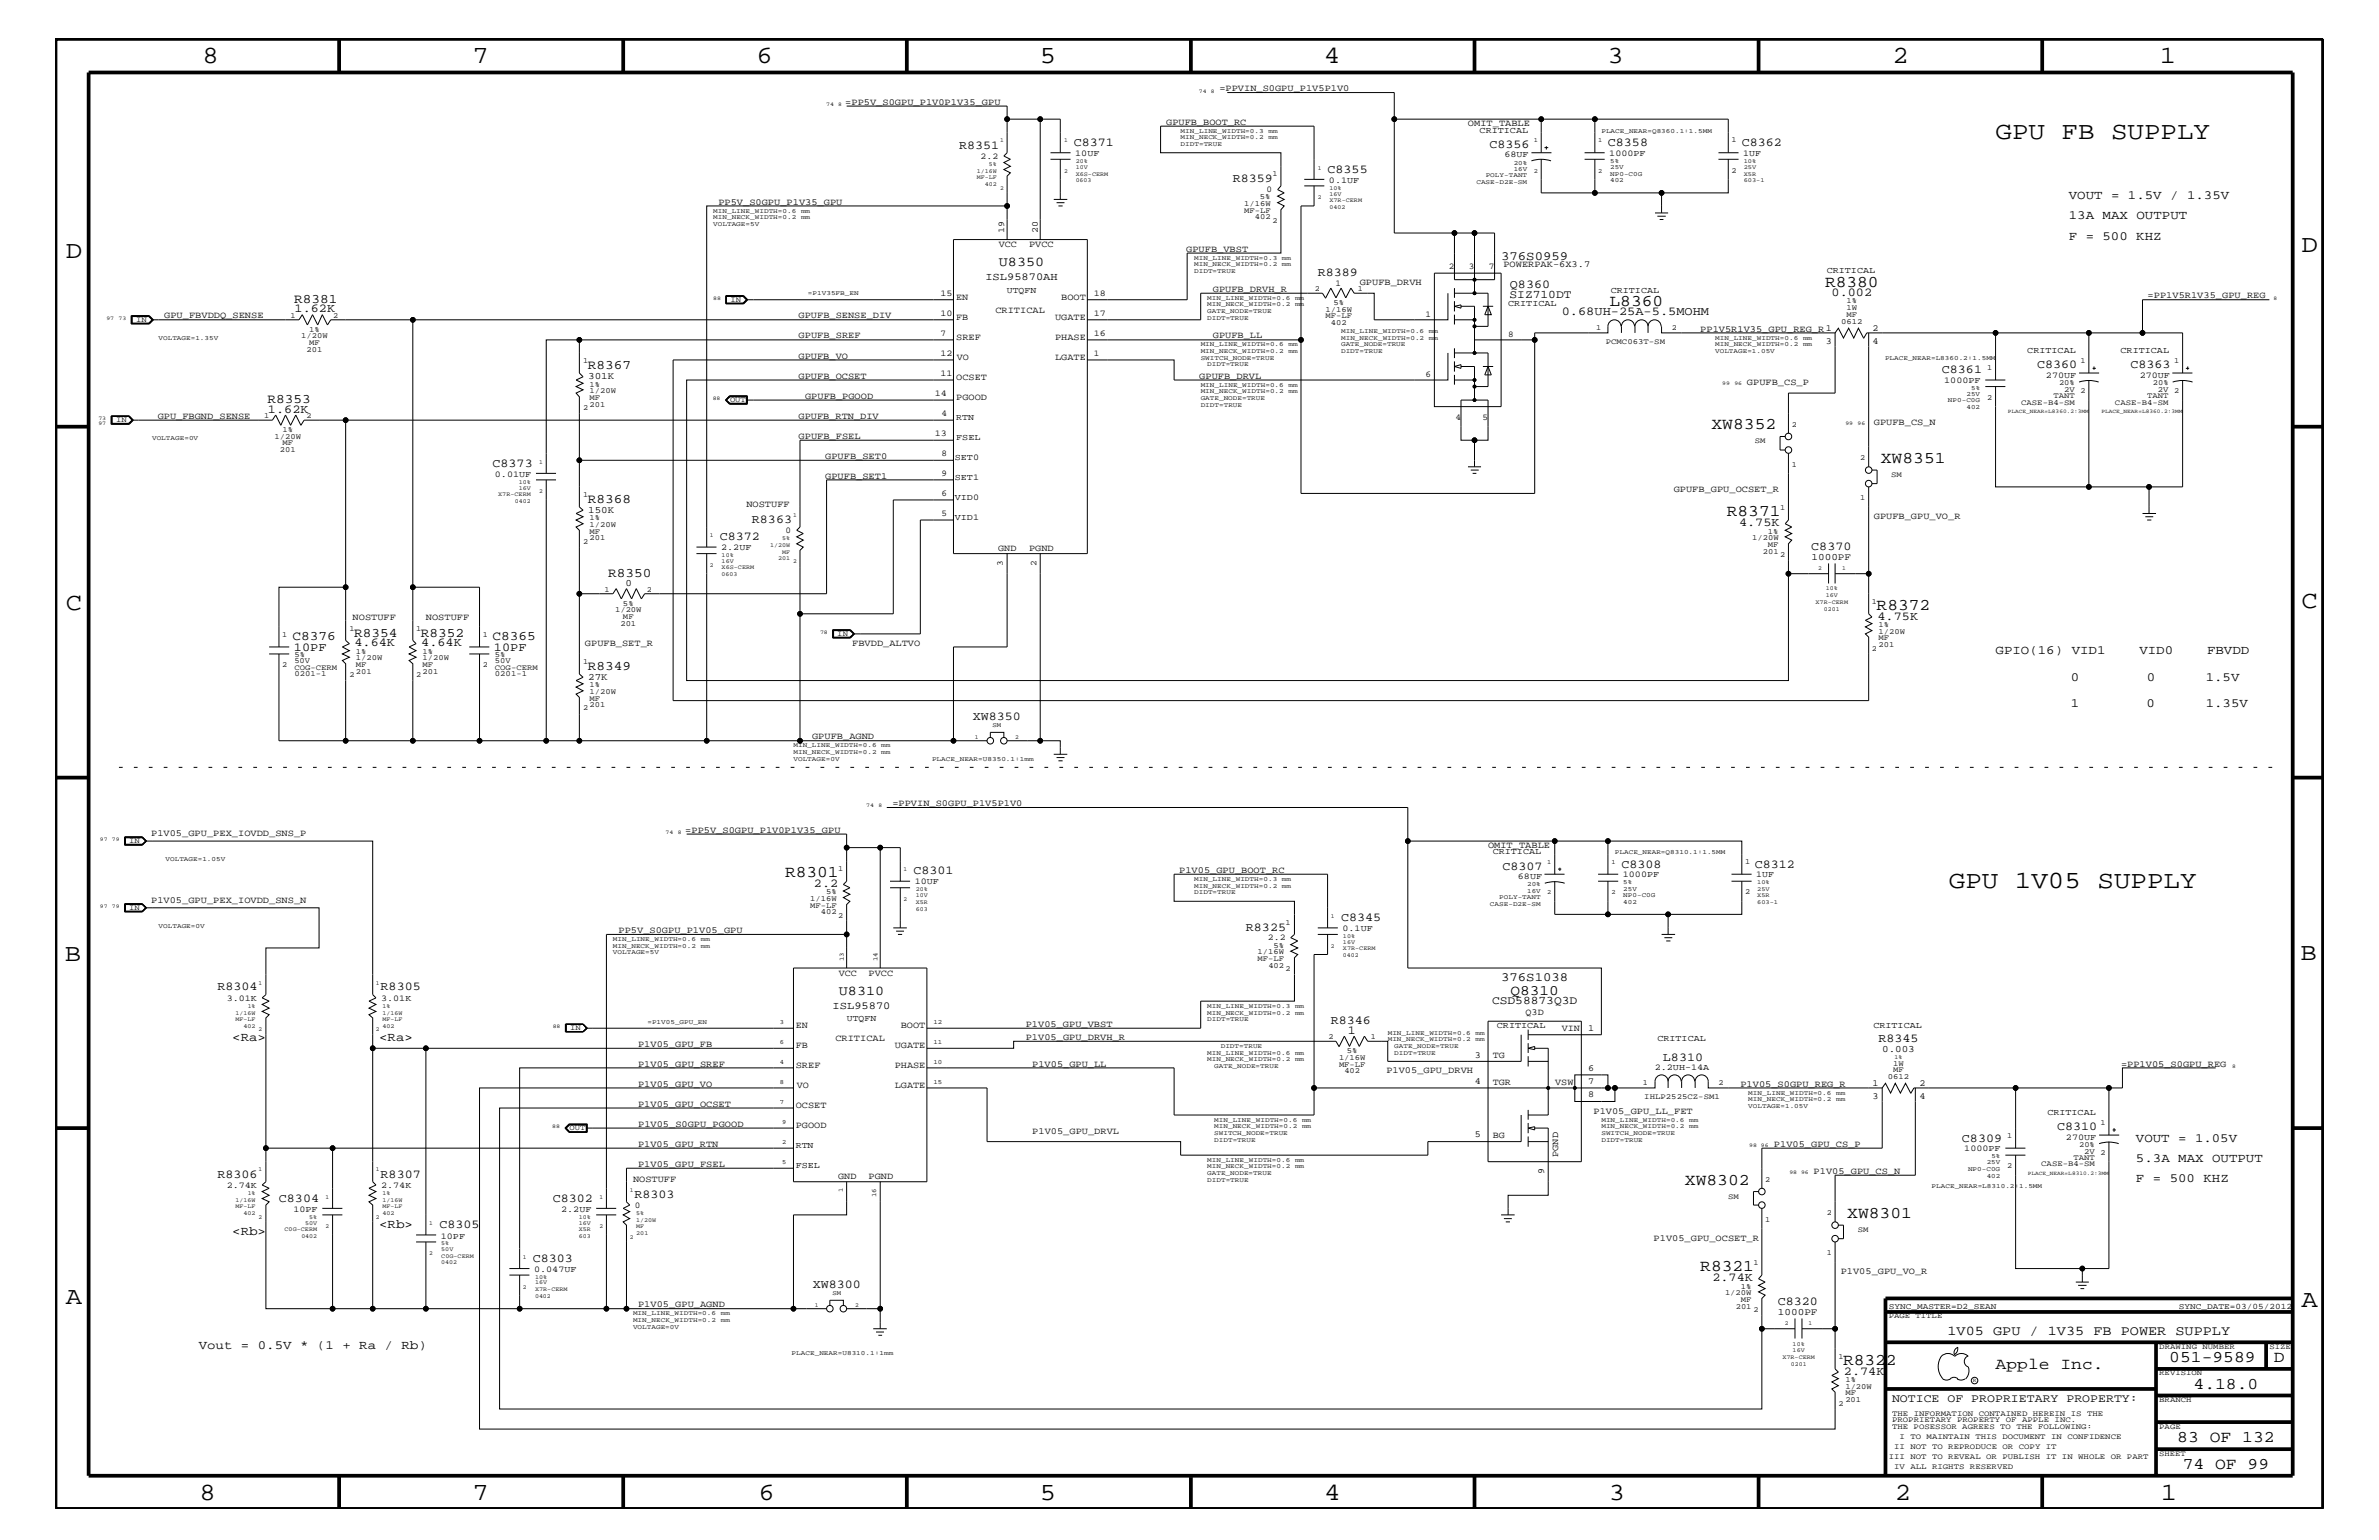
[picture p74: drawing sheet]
<svg xmlns="http://www.w3.org/2000/svg" width="432mm" height="279mm" viewBox="0 0 432 279" stroke-linecap="round" stroke-linejoin="round" font-family="sans-serif">
<defs><g id="words">
<g font-size="4.5">
<text x="36.7" y="11.5">8</text>
<text x="85.8" y="11.5">7</text>
<text x="137.3" y="11.5">6</text>
<text x="188.7" y="11.5">5</text>
<text x="240.3" y="11.5">4</text>
<text x="291.8" y="11.5">3</text>
<text x="343.5" y="11.5">2</text>
<text x="392" y="11.5">1</text>
<text x="362.2" y="25.3">GPU FB SUPPLY</text>
<text x="11.9" y="46.8">D</text>
<text x="417.7" y="45.7">D</text>
<text x="11.9" y="110.6">C</text>
<text x="417.7" y="110.3">C</text>
<text x="353.7" y="161.1">GPU 1V05 SUPPLY</text>
<text x="11.8" y="174.3">B</text>
<text x="417.6" y="174.2">B</text>
<text x="11.9" y="236.7">A</text>
<text x="417.7" y="237.1">A</text>
<text x="36.2" y="272.1">8</text>
<text x="85.8" y="272.1">7</text>
<text x="137.7" y="272.1">6</text>
<text x="188.7" y="272.1">5</text>
<text x="240.4" y="272.1">4</text>
<text x="292" y="272.1">3</text>
<text x="343.9" y="272.1">2</text>
<text x="392.2" y="272.1">1</text>
</g>
<g font-size="3">
<text x="331.3" y="52.1">R8380</text>
<text x="292.1" y="55.5">L8360</text>
<text x="310.6" y="77.9">XW8352</text>
<text x="341.4" y="83.9">XW8351</text>
<text x="313.4" y="93.7">R8371</text>
<text x="340.6" y="110.6">R8372</text>
<text x="142.5" y="159.1">R8301</text>
<text x="305.8" y="214.9">XW8302</text>
<text x="335.3" y="220.9">XW8301</text>
<text x="308.6" y="230.7">R8321</text>
<text x="334.5" y="247.6">R8322</text>
<text x="362.2" y="248.4">Apple Inc.</text>
<text x="393.7" y="247.1">051-9589</text>
<text x="398.1" y="252">4.18.0</text>
<text x="412.7" y="247.1">D</text>
<text x="395.2" y="261.6">83 OF 132</text>
<text x="396.2" y="266.6">74 OF 99</text>
</g>
<text font-size="2.6" x="274.2" y="180.5">Q8310</text>
<g font-size="2.5">
<text x="181.3" y="48.3">U8350</text>
<text x="152.3" y="180.5">U8310</text>
<text x="353.5" y="242.3">1V05 GPU / 1V35 FB POWER SUPPLY</text>
</g>
<g font-size="2.4">
<text x="53.4" y="55">R8381</text>
<text x="106.7" y="67">R8367</text>
<text x="48.6" y="73.2">R8353</text>
<text x="106.7" y="91.2">R8368</text>
<text x="110.4" y="104.7">R8350</text>
<text x="53.1" y="116.2">C8376</text>
<text x="64.3" y="115.5">R8354</text>
<text x="76.4" y="115.5">R8352</text>
<text x="89.4" y="116.2">C8365</text>
<text x="106.7" y="121.5">R8349</text>
</g>
<g font-size="2.3">
<text x="375.5" y="39.8">13A MAX OUTPUT</text>
<text x="375.5" y="36.2">VOUT = 1.5V / 1.35V</text>
<text x="272.5" y="47.1">376S0959</text>
<text x="375.5" y="43.5">F = 500 KHZ</text>
<text x="362.2" y="118.6">GPIO(16) VID1</text>
<text x="388.3" y="118.6">VID0</text>
<text x="400.6" y="118.6">FBVDD</text>
<text x="375.8" y="123.5">0</text>
<text x="389.6" y="123.5">0</text>
<text x="400.4" y="123.5">1.5V</text>
<text x="375.8" y="128.3">1</text>
<text x="389.6" y="128.3">0</text>
<text x="400.4" y="128.3">1.35V</text>
<text x="272.5" y="178">376S1038</text>
<text x="42.2" y="188.9">&lt;Ra&gt;</text>
<text x="68.8" y="188.9">&lt;Ra&gt;</text>
<text x="387.7" y="207.1">VOUT = 1.05V</text>
<text x="387.7" y="210.8">5.3A MAX OUTPUT</text>
<text x="387.7" y="214.4">F = 500 KHZ</text>
<text x="42.2" y="224.1">&lt;Rb&gt;</text>
<text x="68.8" y="222.9">&lt;Rb&gt;</text>
<text x="36.1" y="244.7">Vout = 0.5V * (1 + Ra / Rb)</text>
</g>
<g font-size="2.2">
<text x="174.1" y="27">R8351</text>
<text x="194.9" y="26.5">C8371</text>
<text x="270.3" y="26.9">C8356</text>
<text x="291.8" y="26.5">C8358</text>
<text x="316.1" y="26.5">C8362</text>
<text x="223.8" y="33">R8359</text>
<text x="241" y="31.4">C8355</text>
<text x="239.2" y="50.2">R8389</text>
<text x="274.1" y="52.2">Q8360</text>
<text x="332.4" y="53.8">0.002</text>
<text x="53.5" y="56.7">1.62K</text>
<text x="283.5" y="57.2">0.68UH-25A-5.5MOHM</text>
<text x="352.5" y="67.7">C8361</text>
<text x="369.7" y="66.8">C8360</text>
<text x="386.7" y="66.8">C8363</text>
<text x="48.6" y="74.9">1.62K</text>
<text x="89.4" y="84.7">C8373</text>
<text x="136.5" y="94.9">R8363</text>
<text x="315.6" y="95.4">4.75K</text>
<text x="130.6" y="98">C8372</text>
<text x="328.8" y="99.9">C8370</text>
<text x="340.8" y="112.5">4.75K</text>
<text x="53.3" y="118.1">10PF</text>
<text x="64.3" y="117.3">4.64K</text>
<text x="76.5" y="117.3">4.64K</text>
<text x="89.7" y="118.1">10PF</text>
<text x="176.6" y="130.7">XW8350</text>
<text x="147.7" y="160.9">2.2</text>
<text x="165.8" y="158.6">C8301</text>
<text x="272.7" y="157.8">C8307</text>
<text x="294.3" y="157.4">C8308</text>
<text x="318.5" y="157.4">C8312</text>
<text x="243.4" y="167.1">C8345</text>
<text x="226.1" y="168.9">R8325</text>
<text x="39.5" y="179.7">R8304</text>
<text x="69.1" y="179.7">R8305</text>
<text x="241.6" y="185.9">R8346</text>
<text x="244.6" y="187.6">1</text>
<text x="341" y="189.1">R8345</text>
<text x="301.8" y="192.5">L8310</text>
<text x="356.1" y="207.1">C8309</text>
<text x="373.4" y="205.1">C8310</text>
<text x="39.5" y="213.6">R8306</text>
<text x="69.1" y="213.6">R8307</text>
<text x="50.6" y="218">C8304</text>
<text x="100.3" y="218">C8302</text>
<text x="115.1" y="217.3">R8303</text>
<text x="79.8" y="222.9">C8305</text>
<text x="96.7" y="229">C8303</text>
<text x="147.5" y="233.7">XW8300</text>
<text x="310.8" y="232.4">2.74K</text>
<text x="322.7" y="236.8">C8320</text>
<text x="334.7" y="249.5">2.74K</text>
</g>
<g font-size="2.1">
<text x="274" y="54">SIZ710DT</text>
<text x="270.8" y="182.2">CSD58873Q3D</text>
<text x="343.4" y="254.4">NOTICE OF PROPRIETARY PROPERTY:</text>
</g>
<g font-size="1.9">
<text x="178.9" y="50.8">ISL95870AH</text>
<text x="151.1" y="183">ISL95870</text>
</g>
<g font-size="1.8">
<text x="106.8" y="68.8">301K</text>
<text x="106.8" y="93.1">150K</text>
<text x="328.8" y="101.6">1000PF</text>
<text x="113.5" y="106.4">0</text>
<text x="106.8" y="123.4">27K</text>
<text x="341.6" y="190.8">0.003</text>
<text x="322.7" y="238.6">1000PF</text>
</g>
<g font-size="1.7">
<text x="221.3" y="16.5">=PPVIN_S0GPU_P1V5P1V0</text>
<text x="153.4" y="19">=PP5V_S0GPU_P1V0P1V35_GPU</text>
<text x="211.7" y="22.6">GPUFB_BOOT_RC</text>
<text x="266.4" y="22.9">OMIT_TABLE</text>
<text x="130.4" y="37.2">PP5V_S0GPU_P1V35_GPU</text>
<text x="181.3" y="44.9">VCC</text>
<text x="186.8" y="44.9">PVCC</text>
<text x="215.3" y="45.7">GPUFB_VBST</text>
<text x="220.1" y="52.9">GPUFB_DRVH_R</text>
<text x="246.8" y="51.7">GPUFB_DRVH</text>
<text x="272.9" y="48.5">POWERPAK-6X3.7</text>
<text x="29.8" y="57.8">GPU_FBVDDQ_SENSE</text>
<text x="144.9" y="57.8">GPUFB_SENSE_DIV</text>
<text x="173.6" y="58">FB</text>
<text x="173.6" y="54.4">EN</text>
<text x="180.7" y="56.8">CRITICAL</text>
<text x="191.5" y="58">UGATE</text>
<text x="192.6" y="54.4">BOOT</text>
<text x="389.8" y="54.1">=PP1V5R1V35_GPU_REG</text>
<text x="144.9" y="61.4">GPUFB_SREF</text>
<text x="144.9" y="65.1">GPUFB_VO</text>
<text x="173.6" y="61.7">SREF</text>
<text x="173.7" y="65.3">VO</text>
<text x="191.5" y="61.7">PHASE</text>
<text x="191.5" y="65.3">LGATE</text>
<text x="220.1" y="61.4">GPUFB_LL</text>
<text x="308.6" y="60.2">PP1V5R1V35_GPU_REG_R1</text>
<text x="331.4" y="62.3">3</text>
<text x="339.9" y="60.1">2</text>
<text x="339.9" y="62.3">4</text>
<text x="144.9" y="68.7">GPUFB_OCSET</text>
<text x="173.6" y="68.9">OCSET</text>
<text x="217.7" y="68.7">GPUFB_DRVL</text>
<text x="317.1" y="69.9">GPUFB_CS_P</text>
<text x="28.6" y="76">GPU_FBGND_SENSE</text>
<text x="144.9" y="76">GPUFB_RTN_DIV</text>
<text x="146.1" y="72.3">GPUFB_PGOOD</text>
<text x="173.6" y="72.6">PGOOD</text>
<text x="340.1" y="77.2">GPUFB_CS_N</text>
<text x="144.9" y="79.6">GPUFB_FSEL</text>
<text x="149.8" y="83.3">GPUFB_SET0</text>
<text x="149.8" y="86.9">GPUFB_SET1</text>
<text x="303.8" y="89.3">GPUFB_GPU_OCSET_R</text>
<text x="135.5" y="92">NOSTUFF</text>
<text x="340.1" y="94.2">GPUFB_GPU_VO_R</text>
<text x="181.2" y="99.9">GND</text>
<text x="186.8" y="99.9">PGND</text>
<text x="64" y="112.6">NOSTUFF</text>
<text x="77.3" y="112.6">NOSTUFF</text>
<text x="106.2" y="117.2">GPUFB_SET_R</text>
<text x="154.7" y="117.2">FBVDD_ALTVO</text>
<text x="147.4" y="134.1">GPUFB_AGND</text>
<text x="162" y="146.2">=PPVIN_S0GPU_P1V5P1V0</text>
<text x="27.4" y="151.8">P1V05_GPU_PEX_IOVDD_SNS_P</text>
<text x="124.4" y="151.1">=PP5V_S0GPU_P1V0P1V35_GPU</text>
<text x="270.1" y="153.8">OMIT_TABLE</text>
<text x="214" y="158.4">P1V05_GPU_BOOT_RC</text>
<text x="27.4" y="163.9">P1V05_GPU_PEX_IOVDD_SNS_N</text>
<text x="112.3" y="169.3">PP5V_S0GPU_P1V05_GPU</text>
<text x="152.2" y="177.1">VCC</text>
<text x="157.6" y="177.1">PVCC</text>
<text x="276.9" y="184.1">Q3D</text>
<text x="115.8" y="189.9">P1V05_GPU_FB</text>
<text x="144.4" y="186.5">EN</text>
<text x="144.4" y="190.2">FB</text>
<text x="151.6" y="188.9">CRITICAL</text>
<text x="162.4" y="190.2">UGATE</text>
<text x="163.5" y="186.5">BOOT</text>
<text x="186.2" y="188.7">P1V05_GPU_DRVH_R</text>
<text x="186.2" y="186.3">P1V05_GPU_VBST</text>
<text x="267.7" y="191.9">3</text>
<text x="270.9" y="192">TG</text>
<text x="283.5" y="187.1">VIN</text>
<text x="288.3" y="187">1</text>
<text x="115.8" y="193.6">P1V05_GPU_SREF</text>
<text x="115.8" y="197.2">P1V05_GPU_VO</text>
<text x="144.4" y="193.7">SREF</text>
<text x="144.6" y="197.4">VO</text>
<text x="162.4" y="197.4">LGATE</text>
<text x="162.4" y="193.7">PHASE</text>
<text x="187.4" y="193.6">P1V05_GPU_LL</text>
<text x="251.6" y="194.8">P1V05_GPU_DRVH</text>
<text x="267.7" y="196.7">4</text>
<text x="270.9" y="196.8">TGR</text>
<text x="282.3" y="196.8">VSW</text>
<text x="288.3" y="194.3">6</text>
<text x="288.3" y="196.7">7</text>
<text x="315.9" y="197.2">P1V05_S0GPU_REG_R</text>
<text x="339.9" y="197">1</text>
<text x="348.4" y="197">2</text>
<text x="385" y="193.6">=PP1V05_S0GPU_REG</text>
<text x="115.8" y="200.9">P1V05_GPU_OCSET</text>
<text x="144.4" y="201">OCSET</text>
<text x="288.3" y="199.1">8</text>
<text x="289.2" y="202">P1V05_GPU_LL_FET</text>
<text x="339.9" y="199.3">3</text>
<text x="348.4" y="199.3">4</text>
<text x="115.8" y="204.4">P1V05_S0GPU_PGOOD</text>
<text x="115.8" y="208.1">P1V05_GPU_RTN</text>
<text x="144.4" y="204.7">PGOOD</text>
<text x="187.4" y="205.7">P1V05_GPU_DRVL</text>
<text x="267.7" y="206.4">5</text>
<text x="270.9" y="206.5">BG</text>
<text x="282.8" y="209.9" transform="rotate(-90 282.8 209.9)">PGND</text>
<text x="322" y="208.1">P1V05_GPU_CS_P</text>
<text x="114.9" y="214.4">NOSTUFF</text>
<text x="115.8" y="211.7">P1V05_GPU_FSEL</text>
<text x="152.1" y="213.9">GND</text>
<text x="157.6" y="213.9">PGND</text>
<text x="280.2" y="213" transform="rotate(-90 280.2 213)">9</text>
<text x="329.2" y="213">P1V05_GPU_CS_N</text>
<text x="300.1" y="225.1">P1V05_GPU_OCSET_R</text>
<text x="334.1" y="231.1">P1V05_GPU_VO_R</text>
<text x="115.8" y="237.2">P1V05_GPU_AGND</text>
</g>
<g font-size="1.6">
<text x="178" y="28.8">2.2</text>
<text x="195.2" y="28.3">10UF</text>
<text x="268.6" y="24.1">CRITICAL</text>
<text x="273" y="28.6">68UF</text>
<text x="292.1" y="28.3">1000PF</text>
<text x="316.4" y="28.3">1UF</text>
<text x="229.9" y="34.8">0</text>
<text x="241.2" y="33.1">0.1UF</text>
<text x="182.3" y="42.3" transform="rotate(-90 182.3 42.3)">19</text>
<text x="188.4" y="42.3" transform="rotate(-90 188.4 42.3)">20</text>
<text x="170.7" y="53.6">15</text>
<text x="182.8" y="53.2">UTQFN</text>
<text x="198.5" y="53.6">18</text>
<text x="242.4" y="51.8">1</text>
<text x="263" y="48.9">2</text>
<text x="266.6" y="48.9">3</text>
<text x="270.3" y="48.9">7</text>
<text x="292.4" y="53.2">CRITICAL</text>
<text x="331.6" y="49.6">CRITICAL</text>
<text x="170.7" y="57.3">10</text>
<text x="198.5" y="57.3">17</text>
<text x="258.7" y="57.4">1</text>
<text x="273.7" y="55.6">CRITICAL</text>
<text x="170.7" y="64.5">12</text>
<text x="170.7" y="60.9">7</text>
<text x="198.5" y="64.5">1</text>
<text x="198.5" y="60.9">16</text>
<text x="273.7" y="61.1">8</text>
<text x="368" y="64">CRITICAL</text>
<text x="384.9" y="64">CRITICAL</text>
<text x="169.7" y="71.8">14</text>
<text x="170.7" y="68.2">11</text>
<text x="258.7" y="68.4">6</text>
<text x="352.9" y="69.5">1000PF</text>
<text x="371.3" y="68.5">270UF</text>
<text x="388.4" y="68.5">270UF</text>
<text x="170.9" y="75.5">4</text>
<text x="173.6" y="76.2">RTN</text>
<text x="264.2" y="76.2">4</text>
<text x="269.1" y="76.2">5</text>
<text x="169.7" y="79.1">13</text>
<text x="170.9" y="82.7">8</text>
<text x="173.3" y="83.5">SET0</text>
<text x="173.6" y="79.9">FSEL</text>
<text x="89.8" y="86.5">0.01UF</text>
<text x="170.9" y="86.4">9</text>
<text x="173.3" y="87.1">SET1</text>
<text x="170.9" y="90">6</text>
<text x="170.9" y="93.7">5</text>
<text x="173.3" y="90.7">VID0</text>
<text x="173.3" y="94.3">VID1</text>
<text x="130.9" y="99.9">2.2UF</text>
<text x="142.6" y="96.7">0</text>
<text x="182" y="102.6" transform="rotate(-90 182 102.6)">3</text>
<text x="188.1" y="102.6" transform="rotate(-90 188.1 102.6)">2</text>
<text x="270.9" y="155">CRITICAL</text>
<text x="166" y="160.5">10UF</text>
<text x="275.5" y="159.5">68UF</text>
<text x="294.6" y="159.2">1000PF</text>
<text x="318.8" y="159.2">1UF</text>
<text x="230.1" y="170.6">2.2</text>
<text x="243.7" y="168.9">0.1UF</text>
<text x="41.1" y="181.6">3.01K</text>
<text x="69.2" y="181.6">3.01K</text>
<text x="153.7" y="185.3">UTQFN</text>
<text x="271.7" y="186.5">CRITICAL</text>
<text x="300.8" y="188.9">CRITICAL</text>
<text x="340" y="186.5">CRITICAL</text>
<text x="300.4" y="194.2">2.2UH-14A</text>
<text x="371.6" y="202.3">CRITICAL</text>
<text x="144.4" y="208.3">RTN</text>
<text x="356.5" y="208.9">1000PF</text>
<text x="375" y="206.8">270UF</text>
<text x="41.1" y="215.5">2.74K</text>
<text x="69.2" y="215.5">2.74K</text>
<text x="144.4" y="211.9">FSEL</text>
<text x="53.3" y="219.8">10PF</text>
<text x="101.9" y="219.8">2.2UF</text>
<text x="115.2" y="219.1">0</text>
<text x="80" y="224.7">10PF</text>
<text x="96.9" y="230.7">0.047UF</text>
</g>
<g font-size="1.5">
<text x="342.8" y="237.4">SYNC_MASTER=D2_SEAN</text>
<text x="395.5" y="237.4">SYNC_DATE=03/05/2012</text>
</g>
<g font-size="1.4">
<text x="314.3" y="25.9">1</text>
<text x="231" y="31.9">1</text>
<text x="314.3" y="31.4">2</text>
<text x="225.8" y="37.4">1/16W</text>
<text x="225.8" y="38.6">MF-LF</text>
<text x="227.8" y="39.8">402</text>
<text x="228.7" y="36.2">5%</text>
<text x="231" y="40.4">2</text>
<text x="238.7" y="52.8">2</text>
<text x="246.5" y="52.8">1</text>
<text x="24.7" y="58.4">IN</text>
<text x="52.7" y="57.7">1</text>
<text x="60.5" y="57.7">2</text>
<text x="132.6" y="54.7">IN</text>
<text x="240.6" y="56.6">1/16W</text>
<text x="240.6" y="57.8">MF-LF</text>
<text x="241.6" y="59">402</text>
<text x="242" y="55.3">5%</text>
<text x="289.7" y="59.8">1</text>
<text x="303.4" y="59.8">2</text>
<text x="334.2" y="58.7">0612</text>
<text x="335.2" y="56.3">1W</text>
<text x="335.2" y="55.1">1%</text>
<text x="335.2" y="57.5">MF</text>
<text x="54.7" y="61.4">1/20W</text>
<text x="55.6" y="63.9">201</text>
<text x="56.1" y="60.2">1%</text>
<text x="56.1" y="62.6">MF</text>
<text x="105.8" y="65.9">1</text>
<text x="291.5" y="62.3">PCMC063T-SM</text>
<text x="377.6" y="65.9">1</text>
<text x="394.6" y="65.9">1</text>
<text x="107" y="70.1">1%</text>
<text x="107" y="71.3">1/20W</text>
<text x="360.7" y="67.1">1</text>
<text x="373.7" y="69.9">20%</text>
<text x="374.6" y="71.1">2V 2</text>
<text x="390.7" y="69.9">20%</text>
<text x="391.7" y="71.1">2V 2</text>
<text x="21.1" y="76.6">IN</text>
<text x="47.9" y="75.8">1</text>
<text x="55.6" y="75.8">2</text>
<text x="105.8" y="74.4">2</text>
<text x="107" y="72.6">MF</text>
<text x="107" y="73.8">201</text>
<text x="132.5" y="72.9">OUT</text>
<text x="325.2" y="77.4">2</text>
<text x="360.7" y="72.6">2</text>
<text x="366.9" y="73.4">CASE-B4-SM</text>
<text x="372.7" y="72.2">TANT</text>
<text x="383.9" y="73.4">CASE-B4-SM</text>
<text x="389.7" y="72.2">TANT</text>
<text x="49.8" y="79.6">1/20W</text>
<text x="50.8" y="82">201</text>
<text x="51.3" y="78.3">1%</text>
<text x="51.3" y="80.8">MF</text>
<text x="318.5" y="80.5">SM</text>
<text x="337.7" y="83.5">2</text>
<text x="325.2" y="84.7">1</text>
<text x="343.2" y="86.5">SM</text>
<text x="105.8" y="90.1">1</text>
<text x="107" y="95.6">1/20W</text>
<text x="107" y="94.3">1%</text>
<text x="323.1" y="92.6">1</text>
<text x="337.7" y="90.7">1</text>
<text x="105.8" y="98.7">2</text>
<text x="107" y="96.8">MF</text>
<text x="107" y="98">201</text>
<text x="318" y="98">1/20W</text>
<text x="320" y="100.4">201</text>
<text x="320.9" y="96.8">1%</text>
<text x="320.9" y="99.3">MF</text>
<text x="323.1" y="101">2</text>
<text x="109.7" y="107.4">1</text>
<text x="117.4" y="107.4">2</text>
<text x="111.6" y="111.1">1/20W</text>
<text x="112.6" y="113.6">201</text>
<text x="113.1" y="112.3">MF</text>
<text x="113.1" y="109.9">5%</text>
<text x="339.8" y="109.5">1</text>
<text x="341" y="113.7">1%</text>
<text x="51.2" y="115.6">1</text>
<text x="53.4" y="119.2">5%</text>
<text x="63.4" y="114.4">1</text>
<text x="64.6" y="119.8">1/20W</text>
<text x="64.6" y="118.6">1%</text>
<text x="75.5" y="114.4">1</text>
<text x="76.7" y="119.8">1/20W</text>
<text x="76.7" y="118.6">1%</text>
<text x="87.6" y="115.6">1</text>
<text x="89.8" y="119.2">5%</text>
<text x="152" y="115.3">IN</text>
<text x="339.8" y="118.1">2</text>
<text x="341" y="115">1/20W</text>
<text x="341" y="116.2">MF</text>
<text x="341" y="117.4">201</text>
<text x="51.2" y="121">2</text>
<text x="53.4" y="121.5">COG-CERM</text>
<text x="53.4" y="122.7">0201-1</text>
<text x="53.4" y="120.3">50V</text>
<text x="63.4" y="122.9">2</text>
<text x="64.6" y="121">MF</text>
<text x="64.6" y="122.3">201</text>
<text x="75.5" y="122.9">2</text>
<text x="76.7" y="121">MF</text>
<text x="76.7" y="122.3">201</text>
<text x="87.6" y="121">2</text>
<text x="89.8" y="122.7">0201-1</text>
<text x="89.8" y="120.3">50V</text>
<text x="89.8" y="121.5">COG-CERM</text>
<text x="105.8" y="120.4">1</text>
<text x="107" y="125.9">1/20W</text>
<text x="107" y="124.7">1%</text>
<text x="105.8" y="128.9">2</text>
<text x="107" y="127.1">MF</text>
<text x="107" y="128.3">201</text>
<text x="23.5" y="152.9">IN</text>
<text x="152.1" y="158">1</text>
<text x="316.7" y="156.8">1</text>
<text x="23.5" y="165">IN</text>
<text x="147.1" y="163.5">1/16W</text>
<text x="147.1" y="164.7">MF-LF</text>
<text x="149" y="165.9">402</text>
<text x="149.9" y="162.2">5%</text>
<text x="152.1" y="166.5">2</text>
<text x="233.3" y="167.8">1</text>
<text x="316.7" y="162.2">2</text>
<text x="228.3" y="173.2">1/16W</text>
<text x="231.1" y="172">5%</text>
<text x="228.3" y="174.4">MF-LF</text>
<text x="230.2" y="175.6">402</text>
<text x="233.3" y="176.2">2</text>
<text x="103.5" y="186.9">IN</text>
<text x="241.1" y="188.6">2</text>
<text x="244.5" y="191.1">5%</text>
<text x="248.8" y="188.6">1</text>
<text x="243" y="193.6">MF-LF</text>
<text x="243" y="192.3">1/16W</text>
<text x="244" y="194.8">402</text>
<text x="298.2" y="196.8">1</text>
<text x="311.9" y="196.8">2</text>
<text x="342.6" y="195.7">0612</text>
<text x="343.6" y="194.5">MF</text>
<text x="343.6" y="193.3">1W</text>
<text x="298.4" y="199.3">IHLP2525CZ-SM1</text>
<text x="103.4" y="205.1">OUT</text>
<text x="364.3" y="206.5">1</text>
<text x="377.4" y="208.1">20%</text>
<text x="378.3" y="209.3">2V 2</text>
<text x="381.3" y="204.1">1</text>
<text x="320.4" y="214.4">2</text>
<text x="364.3" y="211.9">2</text>
<text x="370.5" y="211.6">CASE-B4-SM</text>
<text x="376.3" y="210.4">TANT</text>
<text x="313.7" y="217.5">SM</text>
<text x="320.4" y="221.7">1</text>
<text x="331.6" y="220.4">2</text>
<text x="331.6" y="227.7">1</text>
<text x="337.2" y="223.5">SM</text>
<text x="316" y="233.8">1%</text>
<text x="318.3" y="229.6">1</text>
<text x="313.1" y="235">1/20W</text>
<text x="315" y="237.4">201</text>
<text x="316" y="236.2">MF</text>
<text x="318.3" y="238">2</text>
<text x="342.8" y="239.2">PAGE TITLE</text>
<text x="391.9" y="244.7">DRAWING NUMBER</text>
<text x="411.9" y="244.7">SIZE</text>
<text x="333.7" y="246.5">1</text>
<text x="334.9" y="252">1/20W</text>
<text x="334.9" y="250.7">1%</text>
<text x="391.9" y="249.5">REVISION</text>
<text x="333.7" y="255">2</text>
<text x="334.9" y="253.2">MF</text>
<text x="334.9" y="254.4">201</text>
<text x="343.4" y="256.8">THE INFORMATION CONTAINED HEREIN IS THE</text>
<text x="391.9" y="254.4">BRANCH</text>
<text x="343.4" y="258">PROPRIETARY PROPERTY OF APPLE INC.</text>
<text x="343.4" y="259.3">THE POSESSOR AGREES TO THE FOLLOWING:</text>
<text x="343.8" y="262.9">II NOT TO REPRODUCE OR COPY IT</text>
<text x="344.8" y="261.1">I TO MAINTAIN THIS DOCUMENT IN CONFIDENCE</text>
<text x="391.9" y="259.3">PAGE</text>
<text x="342.8" y="264.7">III NOT TO REVEAL OR PUBLISH IT IN WHOLE OR PART</text>
<text x="343.8" y="266.6">IV ALL RIGHTS RESERVED</text>
<text x="391.9" y="264.1">SHEET</text>
</g>
<g font-size="1.2">
<text x="214.3" y="24.1">MIN_LINE_WIDTH=0.3</text>
<text x="214.3" y="26.5">DIDT=TRUE</text>
<text x="214.3" y="25.3">MIN_NECK_WIDTH=0.2</text>
<text x="230.2" y="24.1">mm</text>
<text x="230.2" y="25.3">mm</text>
<text x="274.7" y="29.9">20%</text>
<text x="278.4" y="25.9">1</text>
<text x="290.1" y="25.9">1</text>
<text x="290.7" y="24.1">PLACE_NEAR=Q8360.1:1.5MM</text>
<text x="292.3" y="29.5">5%</text>
<text x="268" y="33.4">CASE-D2E-SM</text>
<text x="269.7" y="32.2">POLY-TANT</text>
<text x="274.7" y="31.1">16V</text>
<text x="278.4" y="31.4">2</text>
<text x="290.1" y="31.4">2</text>
<text x="292.3" y="33">402</text>
<text x="292.3" y="30.6">25V</text>
<text x="292.3" y="31.9">NP0-C0G</text>
<text x="129.5" y="38.6">MIN_LINE_WIDTH=0.6</text>
<text x="129.5" y="41">VOLTAGE=5V</text>
<text x="129.5" y="39.8">MIN_NECK_WIDTH=0.2</text>
<text x="145.4" y="38.6">mm</text>
<text x="145.4" y="39.8">mm</text>
<text x="216.7" y="47.1">MIN_LINE_WIDTH=0.3</text>
<text x="232.7" y="47.1">mm</text>
<text x="146.6" y="53.5">=P1V35FB_EN</text>
<text x="216.7" y="48.3">MIN_NECK_WIDTH=0.2</text>
<text x="216.7" y="49.6">DIDT=TRUE</text>
<text x="232.7" y="48.3">mm</text>
<text x="219.1" y="54.4">MIN_LINE_WIDTH=0.6</text>
<text x="219.1" y="55.6">MIN_NECK_WIDTH=0.2</text>
<text x="219.1" y="58">DIDT=TRUE</text>
<text x="219.1" y="56.8">GATE_NODE=TRUE</text>
<text x="235.1" y="54.4">mm</text>
<text x="235.1" y="55.6">mm</text>
<text x="28.8" y="61.7">VOLTAGE=1.35V</text>
<text x="217.9" y="62.9">MIN_LINE_WIDTH=0.6</text>
<text x="217.9" y="65.3">SWITCH_NODE=TRUE</text>
<text x="217.9" y="64">MIN_NECK_WIDTH=0.2</text>
<text x="233.9" y="62.9">mm</text>
<text x="233.9" y="64">mm</text>
<text x="243.4" y="62.9">GATE_NODE=TRUE</text>
<text x="243.4" y="64">DIDT=TRUE</text>
<text x="243.4" y="61.7">MIN_NECK_WIDTH=0.2</text>
<text x="243.4" y="60.4">MIN_LINE_WIDTH=0.6</text>
<text x="259.4" y="61.7">mm</text>
<text x="259.4" y="60.4">mm</text>
<text x="311.3" y="62.9">MIN_NECK_WIDTH=0.2</text>
<text x="311.3" y="64">VOLTAGE=1.05V</text>
<text x="311.3" y="61.7">MIN_LINE_WIDTH=0.6</text>
<text x="327.3" y="62.9">mm</text>
<text x="327.3" y="61.7">mm</text>
<text x="342.1" y="65.3">PLACE_NEAR=L8360.2:1.5MM</text>
<text x="217.9" y="71.3">MIN_NECK_WIDTH=0.2</text>
<text x="217.9" y="70.1">MIN_LINE_WIDTH=0.6</text>
<text x="219.1" y="66.5">DIDT=TRUE</text>
<text x="233.9" y="71.3">mm</text>
<text x="233.9" y="70.1">mm</text>
<text x="357" y="71.8">25V</text>
<text x="357.8" y="70.7">5%</text>
<text x="217.9" y="73.8">DIDT=TRUE</text>
<text x="217.9" y="72.6">GATE_NODE=TRUE</text>
<text x="353.6" y="73">NP0-C0G</text>
<text x="357" y="74.3">402</text>
<text x="27.6" y="79.9">VOLTAGE=0V</text>
<text x="180.1" y="131.9">SM</text>
<text x="144" y="135.6">MIN_LINE_WIDTH=0.6</text>
<text x="144" y="136.8">MIN_NECK_WIDTH=0.2</text>
<text x="160" y="135.6">mm</text>
<text x="160" y="136.8">mm</text>
<text x="144" y="138">VOLTAGE=0V</text>
<text x="169.2" y="138">PLACE_NEAR=U8350.1:1mm</text>
<text x="293.1" y="155">PLACE_NEAR=Q8310.1:1.5MM</text>
<text x="30.1" y="156.2">VOLTAGE=1.05V</text>
<text x="216.7" y="161.1">MIN_NECK_WIDTH=0.2</text>
<text x="216.7" y="159.9">MIN_LINE_WIDTH=0.3</text>
<text x="232.7" y="161.1">mm</text>
<text x="232.7" y="159.9">mm</text>
<text x="277.2" y="162">16V</text>
<text x="277.2" y="160.8">20%</text>
<text x="280.8" y="156.8">1</text>
<text x="292.5" y="156.8">1</text>
<text x="294.6" y="160.5">5%</text>
<text x="294.6" y="161.6">25V</text>
<text x="216.7" y="162.2">DIDT=TRUE</text>
<text x="270.4" y="164.4">CASE-D2E-SM</text>
<text x="272.1" y="163.1">POLY-TANT</text>
<text x="280.8" y="162.2">2</text>
<text x="292.5" y="162.2">2</text>
<text x="294.6" y="163.9">402</text>
<text x="294.6" y="162.8">NP0-C0G</text>
<text x="28.8" y="168.3">VOLTAGE=0V</text>
<text x="111.3" y="173.2">VOLTAGE=5V</text>
<text x="111.3" y="170.7">MIN_LINE_WIDTH=0.6</text>
<text x="111.3" y="172">MIN_NECK_WIDTH=0.2</text>
<text x="127.2" y="170.7">mm</text>
<text x="127.2" y="172">mm</text>
<text x="153.2" y="174.4" transform="rotate(-90 153.2 174.4)">13</text>
<text x="159.3" y="174.4" transform="rotate(-90 159.3 174.4)">14</text>
<text x="117.5" y="185.7">=P1V05_GPU_EN</text>
<text x="141.6" y="185.8">3</text>
<text x="169.4" y="185.8">12</text>
<text x="219.1" y="182.9">MIN_LINE_WIDTH=0.3</text>
<text x="219.1" y="185.3">DIDT=TRUE</text>
<text x="219.1" y="184.1">MIN_NECK_WIDTH=0.2</text>
<text x="235.1" y="182.9">mm</text>
<text x="235.1" y="184.1">mm</text>
<text x="141.6" y="189.4">6</text>
<text x="169.4" y="189.4">11</text>
<text x="219.1" y="191.4">MIN_LINE_WIDTH=0.6</text>
<text x="221.6" y="190.2">DIDT=TRUE</text>
<text x="235.1" y="191.4">mm</text>
<text x="251.9" y="187.7">MIN_LINE_WIDTH=0.6</text>
<text x="251.9" y="188.9">MIN_NECK_WIDTH=0.2</text>
<text x="253.1" y="190.2">GATE_NODE=TRUE</text>
<text x="253.1" y="191.4">DIDT=TRUE</text>
<text x="267.8" y="187.7">mm</text>
<text x="267.8" y="188.9">mm</text>
<text x="141.6" y="193.1">4</text>
<text x="141.6" y="196.7">8</text>
<text x="169.4" y="196.7">15</text>
<text x="169.4" y="193.1">10</text>
<text x="219.1" y="192.6">MIN_NECK_WIDTH=0.2</text>
<text x="220.4" y="193.7">GATE_NODE=TRUE</text>
<text x="235.1" y="192.6">mm</text>
<text x="141.6" y="200.3">7</text>
<text x="142" y="204">9</text>
<text x="220.4" y="203.5">MIN_LINE_WIDTH=0.6</text>
<text x="236.3" y="203.5">mm</text>
<text x="290.7" y="203.5">MIN_LINE_WIDTH=0.6</text>
<text x="306.6" y="203.5">mm</text>
<text x="317.3" y="198.7">MIN_LINE_WIDTH=0.6</text>
<text x="317.3" y="201">VOLTAGE=1.05V</text>
<text x="317.3" y="199.8">MIN_NECK_WIDTH=0.2</text>
<text x="333.3" y="198.7">mm</text>
<text x="333.3" y="199.8">mm</text>
<text x="142" y="207.6">2</text>
<text x="220.4" y="205.9">SWITCH_NODE=TRUE</text>
<text x="220.4" y="207.1">DIDT=TRUE</text>
<text x="220.4" y="204.7">MIN_NECK_WIDTH=0.2</text>
<text x="236.3" y="204.7">mm</text>
<text x="290.7" y="204.7">MIN_NECK_WIDTH=0.2</text>
<text x="290.7" y="207.1">DIDT=TRUE</text>
<text x="290.7" y="205.9">SWITCH_NODE=TRUE</text>
<text x="306.6" y="204.7">mm</text>
<text x="142" y="211.3">5</text>
<text x="219.1" y="211.9">MIN_NECK_WIDTH=0.2</text>
<text x="219.1" y="210.8">MIN_LINE_WIDTH=0.6</text>
<text x="219.1" y="214.4">DIDT=TRUE</text>
<text x="219.1" y="213.2">GATE_NODE=TRUE</text>
<text x="235.1" y="211.9">mm</text>
<text x="235.1" y="210.8">mm</text>
<text x="350.6" y="215.6">PLACE_NEAR=L8310.2:1.5MM</text>
<text x="357.2" y="212.5">NP0-C0G</text>
<text x="360.6" y="213.6">402</text>
<text x="360.6" y="211.3">25V</text>
<text x="361.4" y="210.2">5%</text>
<text x="153" y="216.4" transform="rotate(-90 153 216.4)">1</text>
<text x="159" y="217.2" transform="rotate(-90 159 217.2)">16</text>
<text x="114.9" y="238.6">MIN_LINE_WIDTH=0.6</text>
<text x="114.9" y="239.9">MIN_NECK_WIDTH=0.2</text>
<text x="130.8" y="238.6">mm</text>
<text x="130.8" y="239.9">mm</text>
<text x="151.1" y="235">SM</text>
<text x="114.9" y="241.1">VOLTAGE=0V</text>
<text x="143.7" y="245.9">PLACE_NEAR=U8310.1:1mm</text>
</g>
<g font-size="1.1">
<text x="181.5" y="25.9">1</text>
<text x="193.1" y="25.9">1</text>
<text x="195.2" y="29.5">20%</text>
<text x="316.5" y="29.5">10%</text>
<text x="177.3" y="32.5">MF-LF</text>
<text x="177.3" y="31.4">1/16W</text>
<text x="178.7" y="33.7">402</text>
<text x="179.5" y="30.2">5%</text>
<text x="181.5" y="34.4">2</text>
<text x="193.1" y="31.4">2</text>
<text x="195.2" y="30.6">10V</text>
<text x="195.2" y="31.9">X6S-CERM</text>
<text x="195.2" y="33">0603</text>
<text x="239.2" y="30.8">1</text>
<text x="241.3" y="34.4">10%</text>
<text x="241.3" y="35.5">16V</text>
<text x="316.5" y="33">603-1</text>
<text x="316.5" y="30.6">25V</text>
<text x="316.5" y="31.9">X5R</text>
<text x="239.2" y="36.2">2</text>
<text x="241.3" y="37.9">0402</text>
<text x="241.3" y="36.7">X7R-CERM</text>
<text x="94.1" y="87.7">10%</text>
<text x="94.1" y="88.8">16V</text>
<text x="97.9" y="84.1">1</text>
<text x="97.9" y="89.5">2</text>
<text x="90.4" y="90">X7R-CERM</text>
<text x="93.5" y="91.2">0402</text>
<text x="143.9" y="93.8">1</text>
<text x="128.9" y="97.4">1</text>
<text x="131" y="101">10%</text>
<text x="139.8" y="99.3">1/20W</text>
<text x="141.2" y="101.6">201</text>
<text x="142" y="100.4">MF</text>
<text x="142" y="98">5%</text>
<text x="128.9" y="102.9">2</text>
<text x="131" y="104.6">0603</text>
<text x="131" y="103.3">X6S-CERM</text>
<text x="131" y="102.1">16V</text>
<text x="143.9" y="102.2">2</text>
<text x="330" y="103.5">2</text>
<text x="331.4" y="107.1">10%</text>
<text x="334.3" y="103.5">1</text>
<text x="329.5" y="109.5">X7R-CERM</text>
<text x="331" y="110.8">0201</text>
<text x="331.4" y="108.3">16V</text>
<text x="177" y="134.1">1</text>
<text x="184.2" y="134.1">2</text>
<text x="164" y="158">1</text>
<text x="166.2" y="161.7">20%</text>
<text x="318.9" y="160.5">10%</text>
<text x="318.9" y="161.6">25V</text>
<text x="164" y="163.5">2</text>
<text x="166.2" y="163.9">X5R</text>
<text x="166.2" y="165.2">603</text>
<text x="166.2" y="162.8">10V</text>
<text x="241.6" y="166.5">1</text>
<text x="318.9" y="162.8">X5R</text>
<text x="318.9" y="163.9">603-1</text>
<text x="241.6" y="172">2</text>
<text x="243.8" y="170.1">10%</text>
<text x="243.8" y="171.2">16V</text>
<text x="243.8" y="173.7">0402</text>
<text x="243.8" y="172.4">X7R-CERM</text>
<text x="46.9" y="178.7">1</text>
<text x="68.2" y="178.7">1</text>
<text x="42.8" y="184.1">1/16W</text>
<text x="42.8" y="185.3">MF-LF</text>
<text x="45" y="182.9">1%</text>
<text x="69.4" y="184.1">1/16W</text>
<text x="69.4" y="185.3">MF-LF</text>
<text x="69.4" y="182.9">1%</text>
<text x="44.2" y="186.5">402</text>
<text x="46.9" y="187.1">2</text>
<text x="68.2" y="187.1">2</text>
<text x="69.4" y="186.5">402</text>
<text x="343.9" y="192.1">1%</text>
<text x="46.9" y="212.5">1</text>
<text x="68.2" y="212.5">1</text>
<text x="42.8" y="218">1/16W</text>
<text x="42.8" y="219.2">MF-LF</text>
<text x="44.2" y="220.4">402</text>
<text x="45" y="216.9">1%</text>
<text x="46.9" y="221.1">2</text>
<text x="56.1" y="221.1">5%</text>
<text x="59.1" y="217.5">1</text>
<text x="68.2" y="221.1">2</text>
<text x="69.4" y="220.4">402</text>
<text x="69.4" y="216.9">1%</text>
<text x="69.4" y="218">1/16W</text>
<text x="69.4" y="219.2">MF-LF</text>
<text x="105.1" y="221.1">10%</text>
<text x="108.8" y="217.5">1</text>
<text x="114.3" y="216.2">1</text>
<text x="115.5" y="221.7">1/20W</text>
<text x="115.5" y="220.4">5%</text>
<text x="51.6" y="223.4">C0G-CERM</text>
<text x="54.7" y="224.6">0402</text>
<text x="55.4" y="222.2">50V</text>
<text x="59.1" y="222.9">2</text>
<text x="77.9" y="222.3">1</text>
<text x="77.9" y="227.7">2</text>
<text x="80.1" y="227">50V</text>
<text x="80.1" y="225.9">5%</text>
<text x="105.1" y="223.4">X5R</text>
<text x="105.1" y="222.2">16V</text>
<text x="105.1" y="224.6">603</text>
<text x="108.8" y="222.9">2</text>
<text x="114.3" y="224.7">2</text>
<text x="115.5" y="222.9">MF</text>
<text x="115.5" y="224.1">201</text>
<text x="80.1" y="228.2">C0G-CERM</text>
<text x="80.1" y="229.4">0402</text>
<text x="94.9" y="228.4">1</text>
<text x="94.9" y="233.8">2</text>
<text x="97.1" y="232">10%</text>
<text x="97.1" y="233">16V</text>
<text x="97.1" y="234.3">X7R-CERM</text>
<text x="97.1" y="235.5">0402</text>
<text x="147.9" y="237.1">1</text>
<text x="155.2" y="237.1">2</text>
<text x="323.9" y="240.5">2</text>
<text x="325.4" y="244.1">10%</text>
<text x="325.4" y="245.3">16V</text>
<text x="328.3" y="240.5">1</text>
<text x="323.5" y="246.5">X7R-CERM</text>
<text x="325" y="247.8">0201</text>
</g>
<g font-size="1">
<text x="217.6" y="16.8">74</text>
<text x="219.8" y="16.8">8</text>
<text x="149.9" y="19.2">74</text>
<text x="152.1" y="19.2">8</text>
<text x="19.3" y="58">97</text>
<text x="21.5" y="58">73</text>
<text x="129.5" y="54.4">88</text>
<text x="412.7" y="54.4">8</text>
<text x="312.6" y="69.9">99</text>
<text x="314.8" y="69.9">96</text>
<text x="17.9" y="77.1">97</text>
<text x="17.9" y="76.2">73</text>
<text x="129.4" y="72.6">88</text>
<text x="334.9" y="77.2">99</text>
<text x="337.1" y="77.2">96</text>
<text x="364.4" y="75">PLACE_NEAR=L8360.2:3MM</text>
<text x="381.4" y="75">PLACE_NEAR=L8360.2:3MM</text>
<text x="148.8" y="115">78</text>
<text x="157.2" y="146.5">74</text>
<text x="159.4" y="146.5">8</text>
<text x="18.1" y="152.6">97</text>
<text x="20.3" y="152.6">79</text>
<text x="120.8" y="151.3">74</text>
<text x="123" y="151.3">8</text>
<text x="18.1" y="164.7">97</text>
<text x="20.3" y="164.7">79</text>
<text x="100.3" y="186.5">88</text>
<text x="405.1" y="193.7">8</text>
<text x="100.2" y="204.7">88</text>
<text x="317.5" y="208.1">98 96</text>
<text x="324.8" y="213">98 96</text>
<text x="368" y="213.2">PLACE_NEAR=L8310.2:3MM</text>
<text x="358.1" y="250.7">R</text>
</g>
</g></defs>
<g fill="none" stroke="#000" stroke-width=".18">
<path d="M153.7 19.2h29.1v2.4M222.8 16.8h30.3v25.5h18.2v8.4h-7.3v-8.4M182.8 37.4h-54.5v61.9M188.8 21.6h-6v6.1l-.6 .6 1.2 .6-1.2 .6 1.2 .7-1.2 .6 1.2 .6-.6 .5v11.6M190.7 28.9h3.6M190.7 27.7h3.6M191.3 36.2h2.4M191.8 36.8h1.4M192.1 37.4h.8M192.4 27.7v-6.1h-3.6v21.9M192.4 28.9v7.3M236.7 33.7h3.7"/>
<path d="M236.7 32.5h3.7M238.5 32.5v-9.6h-27.8v4.8h21.8v6l-.6 .7 1.2 .6-1.2 .6 1.2 .6-1.2 .6 1.2 .6-.6 .6v7.9h-17v8.5h-18.1M238.5 33.7v3.7h-2.4v52.1h42.5v-27.8M253.1 21.6h26.6M278 29.2a5.7 5.7 0 0 1 3.5 0M278 27.7h3.6M279.7 28.9v6.1h9.8M280.3 26.8h.7M280.7 26.5v.6M287.6 28.9h3.7M287.6 27.7h3.7M289.5 28.9v6.1h24.2v-6.1"/>
<path d="M289.5 27.7v-6.1h24.2v6.1M289.5 21.6h-9.8v6.1M300.4 38.6h2.4M300.8 39.2h1.5M301.2 39.8h.7M301.6 35v3.6M311.9 28.9h3.7M311.9 27.7h3.7M23.8 57.3h3.3l.8 .7-.8 .8h-3.3zM23.9 57.3h3.2l.7 .7-.7 .7h-3.2zM24 57.3v1.4M24 57.4h3l.6 .6"/>
<path d="M27 57.3l.7 .7-.7 .7M27.6 58l-.6 .6h-3M27.6 58h26.7l.6-.9 .9 1.9 .9-1.9 1 1.9 .8-1.9 .9 1.9 .6-1h14.9M131.7 53.6h3.3l.7 .8-.7 .7h-3.3zM131.7 55.1h3.3M131.7 53.7h3.3M131.8 53.7v1.4M131.8 53.8h3.1l.6 .6M135 53.7l.6 .7-.6 .7M135.5 54.4l-.6 .6h-3.1M135.5 54.4h37.6M173.1 58h-98.2v48.5"/>
<path d="M173.1 43.5h24.3v56.9h-24.3zM240.6 54.1l-.6-.9h-22.1v4.8h-20.5M260.4 49.6h12.1v24.2h-12.1zM262.8 53.2v4.8h-13.4v-4.8h-3.6l-.6-.9-.9 1.7-.9-1.7-.9 1.7-.9-1.7-1 1.7M264 53.2h6.1v6h-2.5M264 52.3v1.7M264 54.6v1.9M264 57.1v1.8M264 55.6l1.2-.3v.6zM264 58h3.6M265.2 55.6h2.4v8.5h.4M267.6 42.3v10.9"/>
<path d="M269.2 55.6h1.8M270.1 55.6l.6 1.5h-1.2zM294.2 59.2a1.19 1.19 0 0 0-1.2-1.2 1.19 1.19 0 0 0-1.2 1.2v1.2h-13.2v1.3h-11M296.7 59.2a1.19 1.19 0 0 0-1.2-1.2 1.19 1.19 0 0 0-1.2 1.2v1.2M299.1 59.2a1.19 1.19 0 0 0-1.2-1.2 1.19 1.19 0 0 0-1.1 1.2v1.2M299.1 59.2a1.19 1.19 0 0 1 1.2-1.2 1.19 1.19 0 0 1 1.2 1.2M299.1 59.2v1.2M301.6 59.2v1.2h31.5l.6-.9 .9 1.8 .9-1.8 1 1.8 .8-1.8 .9 1.8M411.9 54.4h-23v6h7.3v7.3M20.2 75.5h3.3l.7 .7-.7 .8h-3.3zM20.2 75.5v1.4h3.3l.6-.7-.6-.7M23.4 75.6h-3.1v1.2h3.1"/>
<path d="M23.4 75.6l.6 .6-.6 .6M23.4 75.6l.6 .6M24 76.2l-.6 .6M24 76.2h25.4l.6-.9 1 1.9 .8-1.9 .9 1.9 1-1.9 .9 1.9 .6-1h7.5v30.3M62.7 76.2h110.4M105.2 61.7v6l.6 .7-1.2 .5 1.2 .6-1.2 .6 1.2 .6-1.2 .6 .6 .7v11.5M131.7 72.6l.7-.8h3.2v1.5h-3.2zM132.4 71.8l-.7 .8 .7 .7h3.2M132.4 71.9h3.2v1.3h-3.2l-.6-.6zM132.5 73.2l-.7-.6 .7-.6h3v1.2M135.5 72.6h37.6M173.1 79.9h-27.9v15.7l-.6 .6 1.2 .6-1.2 .6 1.2 .6-1.2 .7 1.2 .6-.6 .6v11.5h16.9v-20.7h11"/>
<path d="M173.1 65.3h-50.9v61.8h217v-11.5l-.6-.6 1.2-.6-1.2-.7 1.2-.6-1.2-.5 1.2-.6-.6-.6v-7.3M173.1 68.9h-48.5v54.6h200v-19.4h7.3M173.1 61.7h-74v24.2M197.4 61.7h38.7M262.8 64v4.9h-49.7v-3.6h-15.7M264 64h6.1v6.1h-2.5M264 68.9h3.6M264 63.2v1.8M264 65.6v1.8M264 68v1.8M264 66.5l1.2-.3v.6zM265.2 66.5h2.4v6.1"/>
<path d="M267.6 79.9h2.5v-7.3h-4.9v7.3h2.4v4.8M269.2 66.5h1.8M270.1 66.5l.6 1.5h-1.2zM324 79.2h-.9v2.4h.9M333.1 60.4v10.9h-8.5v7.3M339.2 60.4v24.3M360.3 70.1h3.7M360.3 68.9h3.7M362.2 70.1v18.2h16.9M362.2 60.4h-23.4l-.6 1M377.4 69.3a5.7 5.7 0 0 1 3.5 0M377.4 67.7h3.6"/>
<path d="M379.1 68.9v19.4h11v4.9M379.1 60.4h-16.9v8.5M379.8 66.8h.6M380.1 66.5v.6M388.9 60.4h-9.8v7.3M394.3 67.7h3.6M394.3 69.3a5.9 5.9 0 0 1 3.7 0M396.2 68.9v19.4h-6.1M396.7 66.8h.6M397.1 66.5v.6M97.3 85.9h3.6M97.3 87.1h3.6"/>
<path d="M99.1 87.1v47.3M126.4 99.3h3.6M173.1 83.5h-67.9v8.5l.6 .6-1.2 .6 1.2 .6-1.2 .5 1.2 .7-1.2 .6 .6 .6v11.5h6.1l.5-.9 1 1.9 .9-1.9 .9 1.9 .9-1.9 .9 1.9 .6-1h33v-20.6h23.1M173.1 94.3h-6.1v20.7h-12.1M266.4 84.7h2.4M267 85.3h1.4M267.3 85.9h.7M324.6 82.2v12.1l-.6 .7 1.2 .6-1.2 .6 1.2 .6-1.2 .6 1.2 .6-.6 .7v5.4M339.2 88.3v15.8h-6.1M339.8 85.3h.9v2.4h-.9M388.9 93.2h2.4M389.4 93.8h1.4"/>
<path d="M389.7 94.3h.8M48.9 118.6h3.6M48.9 117.4h3.6M50.6 117.4v-10.9h12.1v9.7l.7 .6-1.3 .6 1.3 .7-1.3 .5 1.3 .6-1.3 .6 .6 .6v14h-12.1v-15.8M85.2 118.6h3.6M85.2 117.4h3.6M87 117.4v-10.9h-12.1v9.7l.6 .6-1.2 .6 1.2 .7-1.2 .5 1.2 .6-1.2 .6 .6 .6v14h-12.2M87 118.6v15.8h-12.1M105.2 107.7v14.6l.6 .6-1.2 .6 1.2 .6-1.2 .6 1.2 .6-1.2 .6 .6 .6v7.9M126.4 100.4h3.6M128.3 100.4v34h-23.1M145.2 111.4v23h27.9"/>
<path d="M151.1 114.2h3.2l.8 .8-.8 .8h-3.2zM151.1 115.7h3.2M151.1 114.3h3.2M151.2 114.3v1.4M151.3 114.4h3l.6 .6-.6 .6h-3zM154.3 114.3l.7 .7-.7 .7M154.3 114.3l.6 .7M154.9 115l-.6 .7M182.8 100.4v17h-9.7v17h6.1M188.8 100.4v34h3.6v2.4M331.9 102.2v3.7M333.1 102.2v3.7"/>
<path d="M87 134.4h18.2M128.3 134.4h16.9M179.7 133.8v-.9h2.5v.9M182.8 134.4h6M191.3 136.8h2.4M191.8 137.4h1.4M192.1 138h.8M22.6 151.8h3.2l.8 .8-.8 .8h-3.2zM22.7 153.2h3.1M22.7 151.9h3.1l.7 .7-.7 .6M22.7 151.8v1.5h3.1l.8-.7M26.4 152.6l-.6 .6"/>
<path d="M26.4 152.6h41.2v27.9l.6 .5-1.2 .6 1.2 .6-1.2 .7 1.2 .6-1.2 .6 .6 .6v5.5M26.4 152.6l-.6-.6h-3v1.2M124.6 151.3h29.1v8.6l-.6 .6 1.2 .6-1.2 .6 1.2 .5-1.2 .6 1.2 .7-.6 .6v11.5M153.7 153.8h6.1v21.8M159.8 153.8h3.6v6.1M161 146.5h94.5v29.1h35.2v12.1h-13.3M161.5 159.9h3.7M255.5 152.6h26.7v6M280.3 158.6h3.7M282.2 159.9v6h9.6M282.2 152.6h9.6M282.8 157.7h.6"/>
<path d="M283.1 157.4v.6M290.1 159.9h3.6M290.1 158.6h3.6M291.8 159.9v6h24.3v-6M291.8 158.6v-6h24.3v6M314.3 159.9h3.6M314.3 158.6h3.6M22.6 163.9h3.2l.8 .8-.8 .8h-3.2zM22.8 164.1h3l.6 .6-.6 .6h-3zM25.8 164h-3.1v1.4h3.1M25.8 164l.7 .7-.7 .7M25.8 164l.8 .7"/>
<path d="M26.4 164.7h31.5v7.3h-9.6v8.5l-.7 .5 1.3 .6-1.3 .6 1.3 .7-1.3 .6 1.3 .6-.6 .6v23.6h12.1M26.6 164.7l-.8 .7M144 175.6h24.2v38.8h-24.2zM153.7 169.5h-43.6v49.7M161.5 161.1h3.7M162.1 168.3h2.5M162.6 168.9h1.5M163 169.5h.7M163.4 161.1v7.2M239.2 169.5h3.6M239.2 168.3h3.6M241 168.3v-9.7h-27.9v4.9h21.9v6l-.7 .6 1.2 .6-1.2 .7 1.2 .6-1.2 .6 1.2 .6-.5 .6v7.8h-17.1v4.9h-49.7"/>
<path d="M241 169.5v3.7h-2.5v24.2h54.6M280.4 160.2a5.9 5.9 0 0 1 3.6 0M301.6 169.5h2.4M302.1 170.1h1.4M302.4 170.7h.8M302.8 165.9v3.6M77.3 190.2h-9.7v24.2l.6 .6-1.2 .6 1.2 .6-1.2 .7 1.2 .6-1.2 .5 .6 .6v18.8h9.7v-12.1M102.6 185.8h3.2l.8 .7-.8 .7h-3.2zM102.7 187.1h3.1M102.7 185.8v1.4M102.7 185.9h3.1M102.8 185.9v1.2"/>
<path d="M105.8 185.9l.7 .6-.7 .6M105.8 185.9l.6 .6M106.4 186.5h37.6M106.4 186.5l-.6 .6M144 197.4h-57v61.9h246.1v-6.7l-.6-.6 1.2-.6-1.2-.7 1.2-.6-1.2-.6 1.2-.6-.6-.5v-23.1M144 190.2h-66.7v33.9M144 193.7h-49.7v36.5M168.2 197.4h11v9.7h35.1v2.5h44.9v-2.5h16.9v-4.8M168.2 193.7h44.9v8.6h25.4v-4.9M243.1 189.9l-.6-1h-58.5v1.3h-15.8M270.1 185.3h16.9v25.5h-16.9zM276.1 187.7v4.9h-24.2v-3.7h-3.7l-.5-.9-1 1.9-.9-1.9-.9 1.9-.9-1.9-.9 1.9"/>
<path d="M277.4 186.8v1.9M277.4 189.3v1.7M277.4 191.6v1.9M277.4 190.2l1.2-.3v.5zM277.4 192.6h3.6M278.6 190.2h2.4v12.1h-3.6M302.8 196.2a1.19 1.19 0 0 0-1.2-1.2 1.19 1.19 0 0 0-1.2 1.2v1.2h-7.3v2.4h-7.3v-4.8h6v2.4M302.8 196.2a1.19 1.19 0 0 1 1.2-1.2 1.19 1.19 0 0 1 1.1 1.2M302.8 196.2v1.2M307.6 196.2a1.19 1.19 0 0 0-1.2-1.2 1.19 1.19 0 0 0-1.2 1.2v1.2M307.7 197.4v-1.2a1.19 1.19 0 0 1 1.2-1.2 1.19 1.19 0 0 1 1.1 1.2v1.2h31.6l.6-.9 1 1.8 .8-1.8 .9 1.8 1-1.8 .9 1.8M341.6 197.4v10.9h-21.8v7.3"/>
<path d="M347.6 197.4v15.8h-14.5v8.5M365.8 197.4h-18.4l-.6 1M382.8 197.4h-17v10.9M402.2 193.7h-17v3.7h-2.4v8.5M48.3 208.3v6.1l-.7 .6 1.3 .6-1.3 .6 1.3 .7-1.3 .6 1.3 .5-.6 .6v18.8h12.1v-17M58.5 219.2h3.6M102.5 204.7l.8-.8h3.3v1.5h-3.3zM103.3 205.4l-.7-.7 .7-.7h3.2v1.4M103.4 204.1l-.6 .6 .6 .6M103.4 204.1l-.7 .6 .7 .6M103.4 204.1h3v1.2h-3M106.4 204.7h37.6"/>
<path d="M108.2 219.2h3.6M144 211.9h-30.3v6.1l.6 .6-1.2 .6 1.2 .6-1.2 .6 1.2 .7-1.2 .6 .6 .6v15.1M144 208.3h-83.6v10.9M144 201h-53.3v54.6h229.1v-14.5M153.7 214.4v6h-9.7v17h6M159.8 214.4v26.7M277.4 201.4v1.7M277.4 203.7v1.9M277.4 206.2v1.9M277.4 204.7l1.2-.3v.6zM277.4 207.1h3.6M278.6 204.7h2.4v12.2h-7.3v3.5"/>
<path d="M319.2 216.2h-.9v2.4h.9M319.8 219.2v12.1l-.6 .7 1.2 .6-1.2 .6 1.2 .6-1.2 .6 1.2 .6-.6 .6v5.5h6M364 209.6h3.6M364 208.3h3.6M365.8 209.6v20.6h12.2v2.4M381 207.5a5.7 5.7 0 0 1 3.6 0M381 205.9h3.6M382.8 207.1v23.1h-4.8M383.5 205h.5M383.7 204.7v.6M58.5 220.4h3.6M60.4 237.4h7.2"/>
<path d="M75.5 225.3h3.7M75.5 224.1h3.7M77.3 237.4h66.7M92.5 231.3h3.6M92.5 230.2h3.6M94.3 231.3v6.1M108.2 220.4h3.6M110.1 220.4v17M150.6 236.8v-.9h2.5v.9M153.7 237.4h6.1M272.5 220.4h2.4M273 221.1h1.4"/>
<path d="M273.3 221.7h.8M325.8 239.2v3.7M327.1 239.2v3.7M333.7 222.3h.9v2.4h-.9M376.8 232.6h2.3M377.2 233.2h1.5M377.6 233.8h.7M158.5 241.1h2.5M159 241.7h1.4M159.4 242.3h.7M327.1 241.1h6M352.3 246.1a1.72 1.72 0 0 1 2.5 0 1.69 1.69 0 0 1 2.4 0"/>
<path d="M352.4 246a3.2 3.2 0 0 0 .4 4.3l.8 .1 .4-.2M354 250.2l.7-.3 .7 .3M355.2 250.2l.7 .2 .7-.2M355.3 244.4v.3a1.18 1.18 0 0 1-.6 1.1M355.4 244.4a.99 .99 0 0 0-.6 1.4M357.2 246a1.04 1.04 0 0 0-.7 1 1.04 1.04 0 0 0 .7 1M357.3 248l.1 .7a2.11 2.11 0 0 1-.6 1.5"/>
<circle cx="182.8" cy="37.4" r=".42"/>
<circle cx="182.8" cy="21.6" r=".42"/>
<circle cx="188.8" cy="21.6" r=".42"/>
<circle cx="253.1" cy="21.6" r=".42"/>
<circle cx="279.7" cy="21.6" r=".42"/>
<circle cx="289.5" cy="21.6" r=".42"/>
<circle cx="289.5" cy="35" r=".42"/>
<circle cx="301.6" cy="35" r=".42"/>
<circle cx="74.9" cy="58" r=".42"/>
<circle cx="264" cy="42.3" r=".42"/>
<circle cx="267.6" cy="42.3" r=".42"/>
<circle cx="267.6" cy="53.2" r=".25"/>
<circle cx="267.6" cy="58" r=".25"/>
<circle cx="267.6" cy="50.7" r=".25"/>
<circle cx="267.6" cy="59.2" r=".25"/>
<circle cx="62.7" cy="76.2" r=".42"/>
<circle cx="105.2" cy="61.7" r=".42"/>
<circle cx="236.1" cy="61.7" r=".42"/>
<circle cx="267.6" cy="79.9" r=".42"/>
<circle cx="267.6" cy="70.1" r=".25"/>
<circle cx="267.6" cy="64" r=".25"/>
<circle cx="267.6" cy="72.6" r=".25"/>
<circle cx="267.6" cy="68.9" r=".25"/>
<circle cx="278.6" cy="61.7" r=".42"/>
<circle cx="324.6" cy="79.2" r=".59"/>
<circle cx="362.2" cy="60.4" r=".42"/>
<circle cx="379.1" cy="60.4" r=".42"/>
<circle cx="388.9" cy="60.4" r=".42"/>
<circle cx="105.2" cy="83.5" r=".42"/>
<circle cx="324.6" cy="81.6" r=".59"/>
<circle cx="339.2" cy="85.3" r=".59"/>
<circle cx="339.2" cy="87.7" r=".59"/>
<circle cx="379.1" cy="88.3" r=".42"/>
<circle cx="390.1" cy="88.3" r=".42"/>
<circle cx="62.7" cy="106.5" r=".42"/>
<circle cx="74.9" cy="106.5" r=".42"/>
<circle cx="105.2" cy="107.7" r=".42"/>
<circle cx="145.2" cy="111.4" r=".42"/>
<circle cx="324.6" cy="104.1" r=".42"/>
<circle cx="339.2" cy="104.1" r=".42"/>
<circle cx="62.7" cy="134.4" r=".42"/>
<circle cx="74.9" cy="134.4" r=".42"/>
<circle cx="87" cy="134.4" r=".42"/>
<circle cx="99.1" cy="134.4" r=".42"/>
<circle cx="105.2" cy="134.4" r=".42"/>
<circle cx="128.3" cy="134.4" r=".42"/>
<circle cx="145.2" cy="134.4" r=".42"/>
<circle cx="173.1" cy="134.4" r=".42"/>
<circle cx="179.7" cy="134.4" r=".59"/>
<circle cx="182.2" cy="134.4" r=".59"/>
<circle cx="188.8" cy="134.4" r=".42"/>
<circle cx="153.7" cy="153.8" r=".42"/>
<circle cx="159.8" cy="153.8" r=".42"/>
<circle cx="255.5" cy="152.6" r=".42"/>
<circle cx="282.2" cy="152.6" r=".42"/>
<circle cx="291.8" cy="152.6" r=".42"/>
<circle cx="153.7" cy="169.5" r=".42"/>
<circle cx="291.8" cy="165.9" r=".42"/>
<circle cx="302.8" cy="165.9" r=".42"/>
<circle cx="67.6" cy="190.2" r=".42"/>
<circle cx="77.3" cy="190.2" r=".42"/>
<circle cx="238.5" cy="197.4" r=".42"/>
<circle cx="281" cy="197.4" r=".25"/>
<circle cx="285.8" cy="197.4" r=".25"/>
<circle cx="291.8" cy="197.4" r=".42"/>
<circle cx="293.1" cy="197.4" r=".42"/>
<circle cx="365.8" cy="197.4" r=".42"/>
<circle cx="382.8" cy="197.4" r=".42"/>
<circle cx="48.3" cy="208.3" r=".42"/>
<circle cx="60.4" cy="208.3" r=".42"/>
<circle cx="319.8" cy="216.2" r=".59"/>
<circle cx="319.8" cy="218.6" r=".59"/>
<circle cx="60.4" cy="237.4" r=".42"/>
<circle cx="67.6" cy="237.4" r=".42"/>
<circle cx="77.3" cy="237.4" r=".42"/>
<circle cx="94.3" cy="237.4" r=".42"/>
<circle cx="110.1" cy="237.4" r=".42"/>
<circle cx="113.7" cy="237.4" r=".42"/>
<circle cx="144" cy="237.4" r=".42"/>
<circle cx="150.6" cy="237.4" r=".59"/>
<circle cx="153.1" cy="237.4" r=".59"/>
<circle cx="159.8" cy="237.4" r=".42"/>
<circle cx="333.1" cy="224.7" r=".59"/>
<circle cx="333.1" cy="222.3" r=".59"/>
<circle cx="378" cy="230.2" r=".42"/>
<circle cx="319.8" cy="241.1" r=".42"/>
<circle cx="333.1" cy="241.1" r=".42"/>
<circle cx="358.4" cy="250.5" r=".59"/>
</g>
<g fill="#000">
<circle cx="182.8" cy="37.4" r=".42"/>
<circle cx="182.8" cy="21.6" r=".42"/>
<circle cx="188.8" cy="21.6" r=".42"/>
<circle cx="253.1" cy="21.6" r=".42"/>
<circle cx="279.7" cy="21.6" r=".42"/>
<circle cx="289.5" cy="21.6" r=".42"/>
<circle cx="289.5" cy="35" r=".42"/>
<circle cx="301.6" cy="35" r=".42"/>
<circle cx="74.9" cy="58" r=".42"/>
<circle cx="264" cy="42.3" r=".42"/>
<circle cx="267.6" cy="42.3" r=".42"/>
<circle cx="267.6" cy="53.2" r=".25"/>
<circle cx="267.6" cy="58" r=".25"/>
<circle cx="267.6" cy="50.7" r=".25"/>
<circle cx="267.6" cy="59.2" r=".25"/>
<circle cx="62.7" cy="76.2" r=".42"/>
<circle cx="105.2" cy="61.7" r=".42"/>
<circle cx="236.1" cy="61.7" r=".42"/>
<circle cx="267.6" cy="79.9" r=".42"/>
<circle cx="267.6" cy="70.1" r=".25"/>
<circle cx="267.6" cy="64" r=".25"/>
<circle cx="267.6" cy="72.6" r=".25"/>
<circle cx="267.6" cy="68.9" r=".25"/>
<circle cx="278.6" cy="61.7" r=".42"/>
<circle cx="362.2" cy="60.4" r=".42"/>
<circle cx="379.1" cy="60.4" r=".42"/>
<circle cx="388.9" cy="60.4" r=".42"/>
<circle cx="105.2" cy="83.5" r=".42"/>
<circle cx="379.1" cy="88.3" r=".42"/>
<circle cx="390.1" cy="88.3" r=".42"/>
<circle cx="62.7" cy="106.5" r=".42"/>
<circle cx="74.9" cy="106.5" r=".42"/>
<circle cx="105.2" cy="107.7" r=".42"/>
<circle cx="145.2" cy="111.4" r=".42"/>
<circle cx="324.6" cy="104.1" r=".42"/>
<circle cx="339.2" cy="104.1" r=".42"/>
<circle cx="62.7" cy="134.4" r=".42"/>
<circle cx="74.9" cy="134.4" r=".42"/>
<circle cx="87" cy="134.4" r=".42"/>
<circle cx="99.1" cy="134.4" r=".42"/>
<circle cx="105.2" cy="134.4" r=".42"/>
<circle cx="128.3" cy="134.4" r=".42"/>
<circle cx="145.2" cy="134.4" r=".42"/>
<circle cx="173.1" cy="134.4" r=".42"/>
<circle cx="188.8" cy="134.4" r=".42"/>
<circle cx="153.7" cy="153.8" r=".42"/>
<circle cx="159.8" cy="153.8" r=".42"/>
<circle cx="255.5" cy="152.6" r=".42"/>
<circle cx="282.2" cy="152.6" r=".42"/>
<circle cx="291.8" cy="152.6" r=".42"/>
<circle cx="153.7" cy="169.5" r=".42"/>
<circle cx="291.8" cy="165.9" r=".42"/>
<circle cx="302.8" cy="165.9" r=".42"/>
<circle cx="67.6" cy="190.2" r=".42"/>
<circle cx="77.3" cy="190.2" r=".42"/>
<circle cx="238.5" cy="197.4" r=".42"/>
<circle cx="281" cy="197.4" r=".25"/>
<circle cx="285.8" cy="197.4" r=".25"/>
<circle cx="291.8" cy="197.4" r=".42"/>
<circle cx="293.1" cy="197.4" r=".42"/>
<circle cx="365.8" cy="197.4" r=".42"/>
<circle cx="382.8" cy="197.4" r=".42"/>
<circle cx="48.3" cy="208.3" r=".42"/>
<circle cx="60.4" cy="208.3" r=".42"/>
<circle cx="60.4" cy="237.4" r=".42"/>
<circle cx="67.6" cy="237.4" r=".42"/>
<circle cx="77.3" cy="237.4" r=".42"/>
<circle cx="94.3" cy="237.4" r=".42"/>
<circle cx="110.1" cy="237.4" r=".42"/>
<circle cx="113.7" cy="237.4" r=".42"/>
<circle cx="144" cy="237.4" r=".42"/>
<circle cx="159.8" cy="237.4" r=".42"/>
<circle cx="378" cy="230.2" r=".42"/>
<circle cx="319.8" cy="241.1" r=".42"/>
<circle cx="333.1" cy="241.1" r=".42"/>
</g>
<g fill="none" stroke="#000" stroke-width=".68" stroke-linecap="butt">
<path d="M10.1 7.1h411.5v266.7h-411.5zM16.1 13.2h400v254.5h-400zM61.6 7.1v6.1M113.1 7.1v6.1M164.6 7.1v6.1M216.2 7.1v6.1M267.6 7.1v6.1M319.2 7.1v6.1M370.7 7.1v6.1M10.1 77.4h6M416.1 77.4h5.5M10.1 141.1h6"/>
<path d="M416.1 141.1h5.5M10.1 204.7h6M416.1 204.7h5.5M342.2 238h73.9M416.1 235.6h-73.9v32.1M342.2 243.5h73.9M342.2 252h49.1M391.3 248.4h24.8M391.3 243.5v24.2M391.3 258h24.8M391.3 253.2h24.8M411.3 243.5v4.9"/>
<path d="M61.6 267.7v6.1M113.1 267.7v6.1M164.6 267.7v6.1M216.2 268v5.8M267.6 267.7v6.1M319.2 267.7v6.1M370.7 267.7v6.1M391.3 262.9h24.8"/>
</g>
<path d="M21.6 139.2h391.5" fill="none" stroke="#000" stroke-width=".18" stroke-dasharray=".7 2" stroke-linecap="butt"/>
<use href="#words"/>
</svg>
